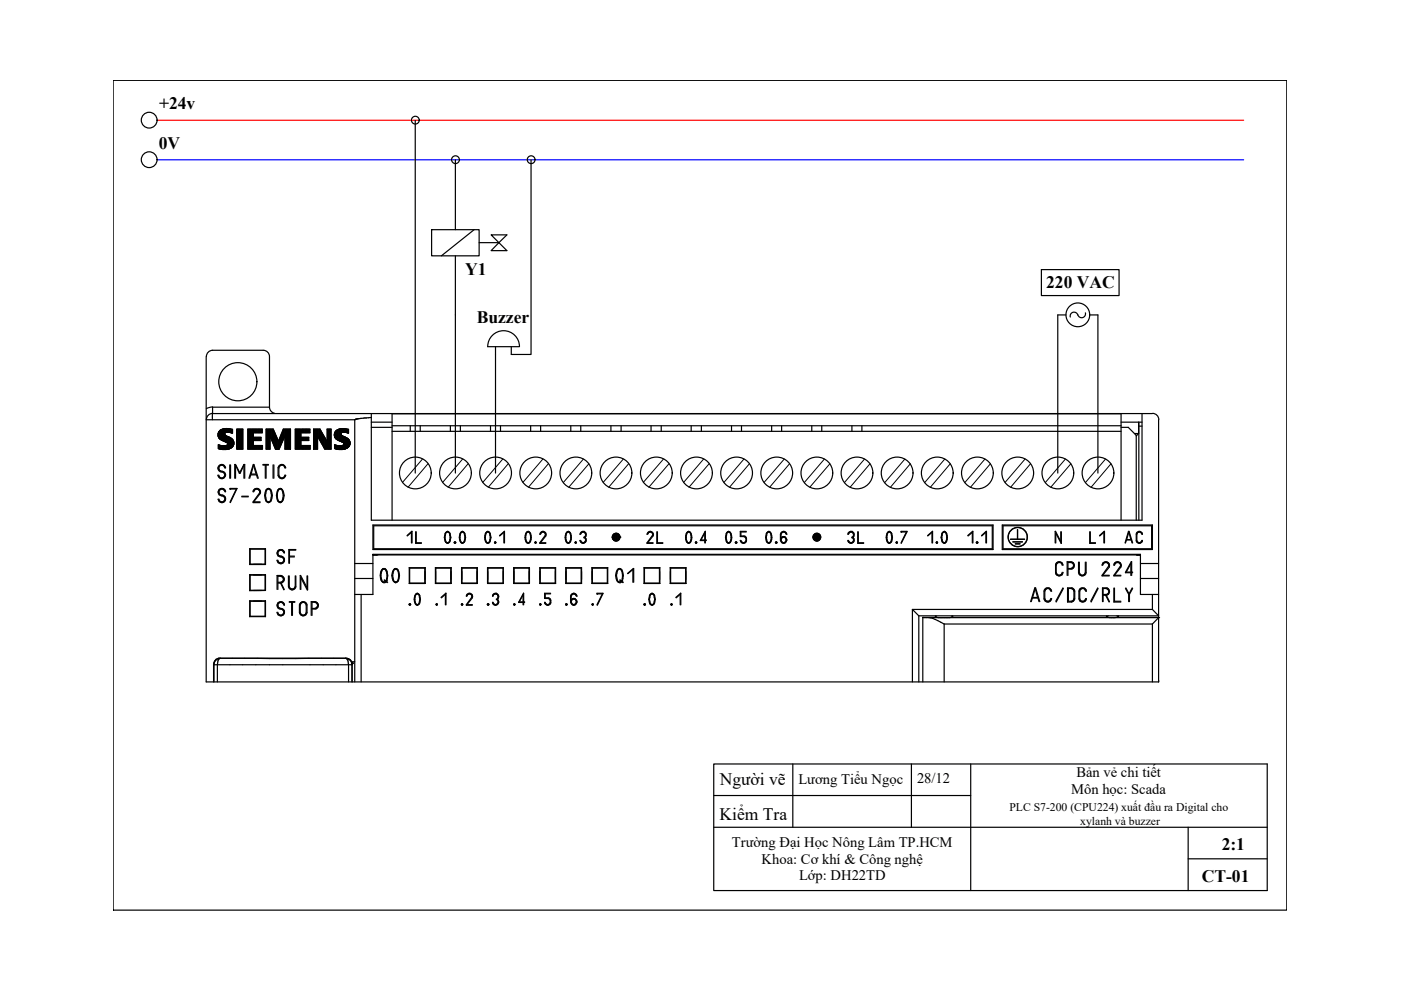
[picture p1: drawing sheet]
<svg xmlns="http://www.w3.org/2000/svg" width="297mm" height="210mm" viewBox="0 0 297 210" stroke-linecap="round" stroke-linejoin="round" font-family="sans-serif">
<defs><g id="words">
<g font-size="3.7">
<text x="33.7" y="23.1">+24v</text>
<text x="33.7" y="31.5">0V</text>
<text x="98.6" y="58.3">Y1</text>
<text x="221.8" y="61">220 VAC</text>
<text x="101.1" y="68.4">Buzzer</text>
<text x="152.6" y="166.5">Người vẽ</text>
<text x="152.6" y="173.9">Kiểm Tra</text>
<text x="259" y="180.2">2:1</text>
<text x="254.8" y="187">CT-01</text>
</g>
<g font-size="3.1">
<text x="169.3" y="166.3">Lương Tiểu Ngọc</text>
<text x="194.4" y="166">28/12</text>
<text x="228.2" y="164.7">Bản vẻ chi tiết</text>
<text x="227.1" y="168.3">Môn học: Scada</text>
<text x="155.2" y="179.6">Trường Đại Học Nông Lâm TP.HCM</text>
<text x="161.5" y="183.2">Khoa: Cơ khí &amp; Công nghệ</text>
<text x="169.4" y="186.7">Lớp: DH22TD</text>
</g>
<g font-size="2.5">
<text x="214" y="171.9">PLC S7-200 (CPU224) xuất đầu ra Digital cho</text>
<text x="229" y="174.9">xylanh và buzzer</text>
</g>
</g></defs>
<!-- layer: 0006LEVEL_1 -->
<g fill="none" stroke="#000" stroke-width=".25">
<path d="M46.3 92.5v.1M46.3 91.8v.1M46.3 95.1h.1M46.3 92.7h.1M46.4 91.6v1.2M46.4 94.3v.8M46.4 95.1l.3 .1M46.4 91.5h.1M46.5 91.5h.1M46.5 92.9l.3 .3M46.5 91.5v1.4M46.5 94.4v.8"/>
<path d="M46.6 91.3v1.8M46.6 94.4v.8M46.7 91.2v1.9M46.7 94.4v.8M46.7 91.2l-.3 .4 .1 1.3M46.7 91.2h.1M46.7 95.2l1.2 .1M46.8 91.2v2M46.8 94.5v.7M46.8 93.2l.1 .1M46.9 91.1l-.1 .1M46.9 94.5l-.6-.2v.8"/>
<path d="M46.9 91.1h.1M46.9 91.2v2.1M46.9 94.5v.8M46.9 94.5h.3M46.9 93.3h.1M47 91.1v2.2M47 94.5v.8M47 93.3l.1 .1M47.1 91l-.2 .1M47.1 93.4l1 .4 .2 .3M47.1 91v2.4M47.1 94.5v.8"/>
<path d="M47.2 91h-.1M47.2 91h.1M47.2 91v2.4M47.2 94.5v.8M47.2 94.5h.7M47.3 91v2.4M47.3 94.5v.8M47.4 90.9v2.6M47.4 94.5v.8M47.4 92h.1M47.4 91.9h.1M47.4 91.9v.1"/>
<path d="M47.5 91.9h.1M47.5 92.1h.1M47.5 90.9v2.6M47.5 94.5v.8M47.5 91.9h-.1M47.5 92.1l.2 .2M47.5 91.8h.1M47.5 90.9l-.2 .1M47.5 90.9h1.3M47.6 90.9v.9M47.6 92.1v1.5M47.6 94.5v.8"/>
<path d="M47.7 99.2l-.2-.3-.2-.2-.3-.1-.4 .2a.67 .67 0 0 0-.1 .7 .67 .67 0 0 0 .6 .4 .8 .8 0 0 1 .7 .9 .8 .8 0 0 1-.8 .7 .8 .8 0 0 1-.8-.8M47.7 90.9v.8M47.7 92.3v1.3M47.7 94.5v.8M47.7 92.3h.2M47.7 91.7l-.1 .1M47.8 90.9v.8M47.8 92.3v1.4M47.8 94.5v.8M47.8 99.2a.79 .79 0 0 0-.8-.7 .79 .79 0 0 0-.8 .8 .79 .79 0 0 0 .9 .7l.4 .3 .2 .4M47.9 91.7h-.2M47.9 90.9v.8"/>
<path d="M47.9 92.3v1.4M47.9 94.5v.8M47.9 92.3l.1 .1M47.9 91.6h.5M47.9 91.6v.1M48 90.9v.7M48 92.4l-.1 1.3M48 94.5v.8M48 92.4l.5 .2M48.1 94.4h.1M48.1 94.4l-.2 .1M48.1 90.9v.7"/>
<path d="M48.1 92.5v1.3M48.1 94.4v.9M48.1 95.3h.2M48.1 95.3h-.2M48.2 93.9h.1M48.2 90.9v.7M48.2 92.5v1.4M48.2 94.4v.9M48.2 94.4h.1M48.2 94.3h.1M48.2 94.3v.1M48.3 90.9v.7"/>
<path d="M48.3 92.6v1.4M48.3 94.2v1.1M48.3 94.2h.1M48.3 94h.1M48.3 94.1h.1M48.3 94.2v.1M48.4 94.1h.1M48.4 94.2h.1M48.4 95.2h.1M48.4 94.2h-.1M48.4 90.9v.7M48.4 92.6v2.6"/>
<path d="M48.4 91.6l.3 .1M48.5 90.9v.8M48.5 92.6v2.6M48.5 92.6l.5 .3M48.6 95.2l-.3 .1M48.6 90.9v.8M48.6 92.7v2.5M48.7 91.7h.2M48.7 90.9v.8M48.7 92.7v2.4M48.7 98.6v2.8M48.8 95.1l-.2 .1"/>
<path d="M48.8 90.9l.5 .1v.8h-.3M48.8 90.9v.8M48.8 92.8v2.3M48.9 90.9v.8M48.9 92.8v2.3M48.9 98.6v2.8M48.9 91.7l.1 .1M49 91v.8M49 92.9v2.1M49 92.9l.1 .1M49.1 93l.2 .2v1.5M49.1 93v1.9"/>
<path d="M49.1 91v.8M49.1 93v1.8M49.3 91v.8M49.3 93.1v1.7M49.3 93.3l.2 .1M49.4 93.4v1.1l-.6 .6M49.5 93.5v.9M49.5 94.5h-.1M50.2 91v4.2v-4.2M50.2 91h1.3v4.2h-1.3M50.3 91v4.2M50.4 91v4.2"/>
<path d="M50.5 91v4.2M50.6 91v4.2M50.7 91v4.2M50.8 91v4.2M50.9 91v4.2M51 91v4.2M51.1 91v4.2M51.2 91v4.2M51.3 91v4.2M51.4 91v4.2M52.6 91v4.2M52.7 91v4.2"/>
<path d="M52.8 91v4.2M52.9 91v4.2M53 91v4.2M53.1 91v4.2M53.2 91v4.2M53.3 91v4.2M53.4 91v4.2M53.5 91v4.2M53.6 91v4.2M53.7 91.8h1.9v-.8h-3.1v4.2h3.2v-.7h-2M53.7 91v4.2M53.7 92.7h1.7v.7h-1.7"/>
<path d="M53.7 98.6l.6 1.9h-1.1zM53.8 91v.8M53.8 92.7v.7M53.8 94.5v.7M53.9 91v.8M53.9 92.7v.7M53.9 94.5v.7M54 91v.8M54 92.7v.7M54 94.5v.7M54.1 91v.8M54.1 92.7v.7"/>
<path d="M54.1 94.5v.7M54.2 91v.8M54.2 92.7v.7M54.2 94.5v.7M54.3 91v.8M54.3 92.7v.7M54.3 94.5v.7M54.4 91v.8M54.4 92.7v.7M54.4 94.5v.7M54.5 91v.8M54.5 92.7v.7"/>
<path d="M54.5 94.5v.7M54.6 91v.8M54.6 92.7v.7M54.6 94.5v.7M54.7 91v.8M54.7 92.7v.7M54.7 94.5v.7M54.8 91v.8M54.8 92.7v.7M54.8 94.5v.7M55 91v.8M55 92.7v.7"/>
<path d="M55 94.5v.7M55.1 91v.8M55.1 92.7v.7M55.1 94.5v.7M55.3 91v.8M55.3 92.7v.7M55.3 94.5v.7M55.4 91v.8M55.4 94.5v.7M55.6 91v.8M55.6 94.5v.7M55.7 98.6h.5v2.8"/>
<path d="M55.7 98.5h1.2M56.5 91v4.2M56.6 91v4.2M56.8 91v4.2M56.9 98.6h-.5v2.8M56.9 91v4.2M57.1 91v4.2M57.2 91l.1 4.2h-.9v-4.2h1.5M57.3 91v1.7M57.4 91v1.9M57.5 91v2.1M57.6 91v2.4"/>
<path d="M57.7 91v2.6M57.8 91v2.9M57.9 98.6v2.8M57.9 91l1.1 2.5 1.1-2.5h1.5M57.9 91v3.1M58 91.2v3.1M58.1 98.6v2.8M58.1 91.5v3M58.2 91.7v3.1M58.3 91.9v3.1M58.4 92.1v3.1M58.5 92.3v3"/>
<path d="M58.6 92.6v2.7M58.7 92.8v2.5M58.8 93v2.3M58.9 93.2v2.1M59 93.4v1.9M59.1 93.4v1.9M59.2 93.1v2.1M59.3 92.9v2.1M59.4 92.7v2.1M59.5 92.4v2.1M59.6 92.2v2.1M59.7 91.9v2.2"/>
<path d="M59.8 91.7v2.1M59.9 91.5v2.1M60 91.2v2.2M60.1 91v2.1M60.2 91v1.9M60.3 91v1.7M60.4 91v4.2h1.2M60.4 92.5l-1.2 2.8h-.8l-1.1-2.8M60.4 99.2l-.1-.3a.65 .65 0 0 0-.7-.2 .65 .65 0 0 0-.5 .5v1.5a.65 .65 0 0 0 .5 .6 .65 .65 0 0 0 .7-.2l.1-.4M60.5 91v4.2M60.6 99.2a.81 .81 0 0 0-.8-.7 .81 .81 0 0 0-.8 .7v1.6a.81 .81 0 0 0 .8 .7 .81 .81 0 0 0 .8-.8M60.6 91v4.2"/>
<path d="M60.7 91v4.2M60.8 91v4.2M60.9 91v4.2M61 91v4.2M61.1 91v4.2M61.2 91v4.2M61.3 91v4.2M61.4 91v4.2M61.5 91v4.2M61.6 95.2v-4.2v4.2M62.6 91h3.1v.8h-1.9v.9h1.7v.7h-1.7v1.1h2v.7h-3.2zM62.6 91v4.2"/>
<path d="M62.8 91v4.2M62.9 91v4.2M63.1 91v4.2M63.2 91v4.2M63.3 91v4.2M63.4 91v4.2M63.5 91v4.2M63.6 91v4.2M63.7 91v4.2M63.9 91v.8M63.9 92.7v.7M63.9 94.5v.7"/>
<path d="M64 91v.8M64 92.7v.7M64 94.5v.7M64.1 91v.8M64.1 92.7v.7M64.1 94.5v.7M64.2 91v.8M64.2 92.7v.7M64.2 94.5v.7M64.3 91v.8M64.3 92.7v.7M64.3 94.5v.7"/>
<path d="M64.4 91v.8M64.4 92.7v.7M64.4 94.5v.7M64.5 91v.8M64.5 92.7v.7M64.5 94.5v.7M64.6 91v.8M64.6 92.7v.7M64.6 94.5v.7M64.7 91v.8M64.7 92.7v.7M64.7 94.5v.7"/>
<path d="M64.8 91v.8M64.8 92.7v.7M64.8 94.5v.7M64.9 91v.8M64.9 92.7v.7M64.9 94.5v.7M65 91v.8M65 92.7v.7M65 94.5v.7M65.1 91v.8M65.1 92.7v.7M65.1 94.5v.7"/>
<path d="M65.2 91v.8M65.2 92.7v.7M65.2 94.5v.7M65.3 91v.8M65.3 92.7v.7M65.3 94.5v.7M65.4 91v.8M65.4 92.7v.7M65.4 94.5v.7M65.5 91v.8M65.5 94.5v.7M65.6 91v.8"/>
<path d="M65.6 94.5v.7M65.7 94.5v.7M66.5 91v4.2v-4.2M66.5 91h1.3l1.5 2.6v-2.6h.9v4.2h-1.3M66.6 91v4.2M66.7 91v4.2M66.8 91v4.2M66.9 91v4.2M67 91v4.2M67.1 91v4.2M67.2 91v4.2M67.3 91v4.2h-.8"/>
<path d="M67.3 92.5l1.6 2.7M67.4 91v1.6M67.5 91v1.8M67.6 91v1.9M67.7 91v2.1M67.8 91v2.3M67.9 91v2.5M68 91.2v2.5M68.1 91.4v2.4M68.1 91.5v2.5M68.3 91.7v2.5M68.4 91.9v2.4"/>
<path d="M68.4 92v2.5M68.6 92.2v2.5M68.7 92.4v2.5M68.7 92.6v2.5M68.9 92.7v2.5M68.9 92.9v2.3M69 93.1v2.1M69.2 93.3v1.9M69.2 93.4v1.8M69.5 91v4.2M69.6 91v4.2M69.8 91v4.2"/>
<path d="M69.9 91v4.2M70 91v4.2M70.1 91v4.2M70.9 92.4v.1M70.9 92h.1M71 94.3l-.1 .8 .4 .1M71 91.7v1.1M71 94.3v.8M71 94.3l.2 .1M71.1 91.5v1.4l.8 .5M71.1 94.4v.7M71.2 93h.1"/>
<path d="M71.2 94.4h.1M71.2 91.4v1.6M71.2 94.4v.8M71.3 91.3l-.4 .5v.8l.2 .3M71.3 91.3h.1M71.3 95.2h.1M71.3 91.3v1.8M71.3 94.4v.8M71.3 94.4l.1 .1M71.4 91.2v1.9M71.4 94.5v.7M71.4 94.5h.1"/>
<path d="M71.4 95.2l.3 .1M71.4 91.2h.1M71.5 91.2l-.2 .1M71.5 91.2v2M71.5 94.5v.7M71.5 94.5h.1M71.6 91.1l-.1 .1M71.6 91.1v2.2M71.6 94.5v.8M71.7 91.1h-.1M71.7 91.1v2.3M71.7 94.5v.8"/>
<path d="M71.7 95.3h1M71.8 91v2.4M71.8 94.5v.8M71.9 91h.1M71.9 91v2.4M71.9 94.5v.8M71.9 93.4l.3 .2M72 91v2.5M72 94.5v.8M72.1 91.9h.1M72.1 92h.1M72.1 92.1h.1"/>
<path d="M72.1 90.9v2.6M72.1 94.5v.8M72.1 92.1l.2 .2M72.2 91.8h.1M72.2 92.1h.1M72.2 90.9l-.5 .2M72.2 90.9h1.1M72.2 93.6l.3 .1M72.2 92.2h.1M72.2 90.9v.9M72.2 92.1v1.5M72.2 94.5v.8"/>
<path d="M72.3 90.9v.9M72.3 92.3v1.3M72.3 94.5v.8M72.3 92.3h.1M72.3 91.7h.1M72.3 91.7l-.1 .1M72.3 92.3l.8 .3M72.4 90.9v.8M72.4 92.3v1.4M72.4 94.5v.8M72.5 94.5l.3-.1v.9M72.5 90.9v.8"/>
<path d="M72.5 92.3v1.4M72.5 94.5v.8M72.5 94.5h-.9M72.5 93.7l.3 .1M72.6 90.9v.8M72.6 92.4v1.3M72.6 94.5v.8M72.6 91.6l-.1 .1M72.7 90.9v.7M72.7 92.5v1.3M72.7 95.3h.2M72.8 90.9v.7"/>
<path d="M72.8 92.5v1.4l.2 .1M72.9 90.9v.7M72.9 92.6v1.4M72.9 94.3v1M72.9 94.3h.1M73 94.3h.1M73 94h.1M73 90.9v.8M73 92.6v2.6M73 94.3l-.3 .1v.9M73 91.6l-.7 .1M73 91.6l.4 .1"/>
<path d="M73 94.2h.1M73 94.1h.1M73.1 92.6v2.6M73.1 90.9v.8M73.1 92.6l.1 .1M73.2 90.9v.8M73.2 92.7v2.5M73.2 95.2l-.3 .1M73.2 92.7l.8 .6M73.3 95.1l-.1 .1M73.3 90.9v.8M73.3 92.7v2.4"/>
<path d="M73.3 90.9h.1M73.4 95.1h-.1M73.4 90.9v.8M73.4 92.8v2.3M73.4 90.9l.2 .1M73.5 95.1h-.1M73.5 91v.7M73.5 92.9v2.2M73.6 91h.3v.8l-.5-.1M73.6 91v.8M73.6 92.9v2.1M73.7 91v.8"/>
<path d="M73.7 93v1.9M73.7 93h.1M73.8 91v.8M73.8 93.1v1.7M73.9 91v.8M73.9 93.1v1.7M73.9 93.2h.1M74 93.3v1.4l-.5 .4M74 93.3v1.3M74 93.4h.1M74.1 93.4l.1 .8M74.1 93.5h.1"/>
<path d="M74.2 93.7v.6l-.2 .3M46.4 100.7l.1 .4 .5 .3 .4-.2 .3-.5M47.7 100.7h.1M47.7 104.3a.64 .64 0 0 0-.7-.6 .64 .64 0 0 0-.6 .7 .64 .64 0 0 0 .7 .6 .81 .81 0 0 1 .8 .8 .81 .81 0 0 1-.8 .8 .81 .81 0 0 1-.8-.8M47.8 104.2a.8 .8 0 0 0-.9-.7 .8 .8 0 0 0-.7 .9 .8 .8 0 0 0 .9 .7 .63 .63 0 0 1 .6 .7 .63 .63 0 0 1-.6 .6 .63 .63 0 0 1-.7-.6M47.8 104.2v.1M48.8 103.8v-.2h1.4l-1.4 3M48.9 103.8l1.2-.1-1.3 2.8M49.8 101.4v-2.9h.1l.9 1.7 .9-1.7h.2v2.9M49.9 101.4v-2.8l.8 1.7h.2l.8-1.7v2.8M51.3 105.3h1.3M51.3 105.2h1.3"/>
<path d="M52.8 101.4l.9-2.9h.1l1 2.9M52.9 101.4l.3-.7h1.2l.2 .7M53.7 104.2a.78 .78 0 0 1 1-.6 .78 .78 0 0 1 .4 1.1l-1.3 1.7h1.3M53.7 104.2v.1M53.8 104.3a.63 .63 0 0 1 .8-.6 .63 .63 0 0 1 .4 .8l-1.3 2.1h1.4M56.7 103.6h.3a1.61 1.61 0 0 1 .6 2 .72 .72 0 0 1-.3 .8 .72 .72 0 0 1-.9-.1 2.35 2.35 0 0 1 .3-2.7zM56.7 103.8l.3-.1a1.28 1.28 0 0 1 .6 1.4l-.3 1.2-.6 .1a2.37 2.37 0 0 1 0-2.6zM59.2 103.6h.2a1.21 1.21 0 0 1 .8 1.4v.1a1.22 1.22 0 0 1-.8 1.5 1.61 1.61 0 0 1-.7-2.1l.2-.6zM59.2 103.8l.2-.1a1.43 1.43 0 0 1 .6 1.9l-.3 .8h-.5a2.37 2.37 0 0 1 0-2.6zM60.2 117.2a.64 .64 0 0 0-.7-.6 .64 .64 0 0 0-.6 .8 .64 .64 0 0 0 .7 .5 .81 .81 0 0 1 .8 .9 .81 .81 0 0 1-.8 .7 .81 .81 0 0 1-.9-.7M60.3 117.2a.8 .8 0 0 0-.8-.7 .8 .8 0 0 0-.8 .9 .8 .8 0 0 0 .9 .7 .65 .65 0 0 1 .6 .6 .65 .65 0 0 1-.6 .7 .65 .65 0 0 1-.7-.6M62.4 118.1h-1v1.3"/>
<path d="M62.7 116.5h-1.5v2.9M62.7 116.6h-1.3v1.3h1M79.1 111.3h131.5v5.2h-131.5zM79.2 111.5h131.2v4.8h-131.2zM86.3 113.6l1.1-.9v2.4M86.3 113.6l.9-.7v2.2M88.1 112.7v2.5h1.3M88.3 112.7v2.4h1.1M94.5 112.9l.4-.2a1.25 1.25 0 0 1 .6 1.7 .62 .62 0 0 1-.6 .8 .62 .62 0 0 1-.6-.8l-.1-.5zM94.6 112.9l.3-.1a1.12 1.12 0 0 1 .5 1.2 .94 .94 0 0 1-.5 1.1 1.53 1.53 0 0 1-.5-1.6zM96.4 114.9l.2 .1-.1 .2-.2-.1zM96.4 115l.1 .1z"/>
<path d="M97.6 112.9l.4-.2a1.25 1.25 0 0 1 .6 1.7 .62 .62 0 0 1-.6 .8 .62 .62 0 0 1-.6-.8v-.9zM97.8 112.9l-.3 1 .3 1M97.8 114.9v.1M97.8 112.9l.3-.1a1.12 1.12 0 0 1 .5 1.2 .94 .94 0 0 1-.6 1.1l-.2-.1M97.8 112.9h.1M103 112.9a.45 .45 0 0 1 .4-.2 .45 .45 0 0 1 .4 .2 1.76 1.76 0 0 1-.4 2.3 1.6 1.6 0 0 1-.4-2.3zM103.7 112.9l-.3-.1a1.21 1.21 0 0 0-.5 1.6 .59 .59 0 0 0 .5 .7l.3-.1M103.7 112.9h.1M103.7 112.9l.3 1-.3 1M103.7 114.9v.1M104.8 115l.2-.1 .1 .2-.1 .1zM105 115h.1"/>
<path d="M105.9 113.6l1.1-.9v2.4M105.9 113.6l.9-.7v2.2M111.7 112.9l.3-.1a1.21 1.21 0 0 1 .5 1.6 .59 .59 0 0 1-.5 .7 1.6 1.6 0 0 1-.3-2.2zM111.7 112.7a.64 .64 0 0 1 .7 .2 .64 .64 0 0 1 .2 .6 1.32 1.32 0 0 1-.6 1.7 1.7 1.7 0 0 1-.3-2.5zM113.4 115l.2-.1 .1 .2-.2 .1zM113.5 115h.1M114.5 113.3a.67 .67 0 0 1 .8-.6 .67 .67 0 0 1 .4 .9l-1.1 1.5h1.1M114.6 113.3a.53 .53 0 0 1 .6-.5 .53 .53 0 0 1 .4 .7l-1.1 1.7h1.2M120.1 112.9a.45 .45 0 0 1 .4-.2 .45 .45 0 0 1 .4 .2 1.6 1.6 0 0 1-.4 2.3 1.65 1.65 0 0 1-.4-2.3zM120.7 112.9l-.2-.1a1.21 1.21 0 0 0-.5 1.6 .59 .59 0 0 0 .5 .7l.2-.1M120.7 112.9h.1M120.8 112.9l.2 1-.2 1"/>
<path d="M120.8 114.9l-.1 .1M121.9 115l.2-.1 .1 .2-.2 .1zM122 115h.1M123 113.3a.68 .68 0 0 1 1-.5 .68 .68 0 0 1 0 1.1M123.1 113.3a.55 .55 0 0 1 .9-.4 .55 .55 0 0 1-.2 1M123.8 114a.54 .54 0 0 1 .2 1 .54 .54 0 0 1-.9-.4M124 113.9h.1M124 113.9a.68 .68 0 0 1 0 1.2 .68 .68 0 0 1-1-.5M129.8 113.8v.2M129.9 113.5v.8M130 113.4v1M130.1 113.3v1.2"/>
<path d="M130.2 113.2v1.4M130.2 113.2v1.5M130.3 113.1v1.6M130.4 113.1v1.6M130.5 113.1v1.6M130.6 113v1.7M130.7 113.1v1.6M130.8 113.1v1.6M130.9 113.1v1.6M131 113.2v1.5M131.1 113.2v1.4M131.2 113.3v1.2"/>
<path d="M131.3 113.4v1M131.3 113.6v.6M131.4 113.9h.1M137.2 113.3a.67 .67 0 0 1 .8-.6 .67 .67 0 0 1 .5 .9l-1.2 1.5h1.2M137.3 113.3a.53 .53 0 0 1 .6-.5 .53 .53 0 0 1 .4 .7l-1.1 1.7h1.3M139.3 112.7v2.5h1.2M139.4 112.7v2.4h1.1M145.6 112.9a.45 .45 0 0 1 .4-.2 .45 .45 0 0 1 .4 .2 1.6 1.6 0 0 1-.4 2.3 1.65 1.65 0 0 1-.4-2.3zM145.7 112.9l-.2 1 .2 1M145.7 114.9l.1 .1M145.8 112.9l.2-.1a1.21 1.21 0 0 1 .5 1.6 .59 .59 0 0 1-.5 .7l-.2-.1M145.8 112.9h-.1"/>
<path d="M147.4 115l.2-.1 .1 .2-.1 .1zM147.6 115h.1M149.4 113v1.5h-.8zM149.5 112.7l-1 1.9h.9v.5M149.5 112.7h.1M149.5 112.7v1.8h.3M149.8 114.6h-.3v.5M154.1 112.9a.45 .45 0 0 1 .4-.2 .45 .45 0 0 1 .4 .2 1.6 1.6 0 0 1-.4 2.3 1.77 1.77 0 0 1-.4-2.3zM154.2 112.9l.3-.1a1.21 1.21 0 0 1 .5 1.6 .59 .59 0 0 1-.5 .7 1.19 1.19 0 0 1-.5-1.6zM155.9 115l.2-.1 .1 .2-.2 .1zM156 115l.1 .1zM158.2 112.7h-1.2v1.1h.7a.62 .62 0 0 1 .5 .9 .62 .62 0 0 1-1.1-.1"/>
<path d="M158.2 112.8h-1.1v.8h.6a.77 .77 0 0 1 .6 1 .77 .77 0 0 1-1 .5l-.3-.5M162.6 112.9l.4-.2a1.61 1.61 0 0 1 .2 2.4l-.1 .1a1.23 1.23 0 0 1-.7-1.7zM162.7 112.9l.3-.1a1.21 1.21 0 0 1 .5 1.6l-.2 .5-.2 .2a1.1 1.1 0 0 1-.6-1.6zM164.4 115l.2-.1 .1 .2-.2 .1zM164.5 115l.1 .1zM166.7 113.3a.55 .55 0 0 0-.6-.5 .55 .55 0 0 0-.5 .5v.8a.66 .66 0 0 1 1-.1 .66 .66 0 0 1-.1 1 .66 .66 0 0 1-.9-.3l-.1-1.4a.68 .68 0 0 1 .7-.6 .68 .68 0 0 1 .6 .6M172.4 113.8v.2M172.5 113.5v.8M172.6 113.4v1M172.7 113.3v1.2M172.7 113.2v1.4M172.8 113.2v1.5"/>
<path d="M172.9 113.1v1.6M173 113.1v1.6M173.1 113.1v1.6M173.2 113.1v1.6M173.3 113.1v1.6M173.4 113.1v1.6M173.5 113.1v1.6M173.6 113.2v1.5M173.7 113.3v1.3M173.8 113.3v1.2M173.8 113.4v1M173.9 113.6v.6"/>
<path d="M179.8 113.3a.68 .68 0 0 1 1-.5 .68 .68 0 0 1 0 1.1M179.9 114.6l.2 .3 .3 .2M180.4 112.8l-.3 .1-.2 .4M180.4 115.1h.1M180.4 112.8h.1M180.5 112.8a.57 .57 0 0 1 .5 .5 .57 .57 0 0 1-.4 .6M180.6 114a.54 .54 0 0 1 .4 .6 .54 .54 0 0 1-.5 .5M180.8 113.9h.1M180.8 113.9a.68 .68 0 0 1 0 1.2 .68 .68 0 0 1-1-.5M181.8 112.7v2.5h1.3M182 112.7v2.4h1.1M188.3 112.9l.3-.1a1.12 1.12 0 0 1 .5 1.2 .94 .94 0 0 1-.6 1.1 1.78 1.78 0 0 1-.2-2.2z"/>
<path d="M188.3 112.7h.2a1.25 1.25 0 0 1 .6 1.7 .62 .62 0 0 1-.6 .8 .62 .62 0 0 1-.6-.8v-.9zM190.1 114.9l-.1 .1 .1 .2M190.1 115v.1M190.1 115.2h.1M190.1 115.1h.1M190.1 115h.1M190.1 114.9h.1M190.1 114.9l.2 .1-.2 .2M191 112.9v-.2h1.3l-1.2 2.5M191.2 112.9l1-.1-1.2 2.3M196.7 113.6l.9-.7v2.2M197.7 112.7l-1 .9"/>
<path d="M197.7 112.7h.1M197.7 112.7v2.4M198.5 115l.2-.1 .1 .2-.2 .1zM198.6 115h.1M199.8 112.9l.4-.2a1.61 1.61 0 0 1 .2 2.4l-.1 .1a1.23 1.23 0 0 1-.7-1.7zM199.9 112.9l.3-.1a1.21 1.21 0 0 1 .5 1.6l-.2 .5-.2 .2a1.1 1.1 0 0 1-.5-1.6zM205.2 113.6l1.1-.9v2.4M205.3 113.6l.8-.7v2.2M207 115l.2-.1 .1 .2-.2 .1zM207.1 115l.1 .1zM208.1 113.6l1.1-.9v2.4M208.1 113.6l.9-.7v2.2"/>
<path d="M212.5 111.3h31.8v5.2h-31.8zM212.7 111.5h31.5v4.8h-31.5zM214.2 114.3l3 .1M214.7 114.9h2.1M215.3 115.3h1M215.7 112.3v2M215.8 112.3v2M223.8 115.1v-2.1l1.2 2.2M224.9 112.7v2.1l-1.2-2.1v2.4M225 115.2h.1M225 112.7v2.5M231 112.7v2.5h1.3"/>
<path d="M231.2 112.7v2.4h1.1M233.1 113.6l1.1-.9v2.4M233.2 113.6l.8-.7v2.2M238.5 115.1l.8-2.4h.1l.7 2.4M238.6 115.1l.2-.6h1l.2 .6M239.3 112.8l.5 1.6h-.9zM242.1 113.3a.53 .53 0 0 0-.5-.5 .53 .53 0 0 0-.6 .5v1.3a.53 .53 0 0 0 .6 .5 .53 .53 0 0 0 .5-.5M242.2 113.3a.66 .66 0 0 0-.6-.6 .66 .66 0 0 0-.7 .6v1.3a.66 .66 0 0 0 .7 .6 .66 .66 0 0 0 .6-.6M58.7 125v-3h.9a.81 .81 0 0 1 .7 .8 .81 .81 0 0 1-.7 .8l.7 1.4M58.9 122.2h.6a.64 .64 0 0 1 .6 .6 .64 .64 0 0 1-.6 .7h-.6zM58.9 125v-1.4h.5l.8 1.5M60.2 128.3a.65 .65 0 0 0-.7-.6 .65 .65 0 0 0-.6 .7 .65 .65 0 0 0 .7 .6 .8 .8 0 0 1 .7 .9 .8 .8 0 0 1-.8 .7 .8 .8 0 0 1-.8-.8"/>
<path d="M60.3 128.3a.79 .79 0 0 0-.8-.8 .79 .79 0 0 0-.8 .9 .79 .79 0 0 0 .9 .7 .63 .63 0 0 1 .6 .7 .63 .63 0 0 1-.6 .6 .63 .63 0 0 1-.7-.6M61.2 122.1v2.2a.79 .79 0 0 0 .7 .8 .79 .79 0 0 0 .8-.8v-2.2M61.3 122.1v2.2a.64 .64 0 0 0 .7 .6 .64 .64 0 0 0 .6-.6v-2.2M61.3 127.7h.5v2.8M61.3 127.6h1.2M62.5 127.7h-.5v2.8M63.7 127.8l.7-.2 .6 .4 .1 1.9a.81 .81 0 0 1-.8 .7 .81 .81 0 0 1-.8-.7v-1.7zM63.9 127.9l.3-.2 .3 .1 .3 .1 .1 .4v1.5l-.1 .4-.5 .2-.4-.1-.2-.5v-1.5zM65.1 122.1v2.5l-1.4-2.6v3M65.2 122.1v3l-1.4-2.6v2.5M66 130.5v-2.9h.8a.79 .79 0 0 1 .7 .7 .79 .79 0 0 1-.7 .8h-.6v1.4M66.2 127.7l.9 .2a.68 .68 0 0 1-.4 1.1h-.5z"/>
<circle cx="130.6" cy="113.9" r=".83"/>
<circle cx="166.1" cy="114.4" r=".55"/>
<circle cx="173.2" cy="113.9" r=".83"/>
<circle cx="215.8" cy="113.9" r="2.05"/>
<circle cx="215.8" cy="113.9" r="2.01"/>
</g>
<!-- layer: 8_ALL_NOTES_BALLOONS_SYMBOLS_GT -->
<g fill="none" stroke="#000" stroke-width=".25">
<path d="M43.7 75.6v69M45.1 74.3h10.7M45.1 74.3a1.33 1.33 0 0 0-1.3 1.3M55.8 74.3a1.33 1.33 0 0 1 1.3 1.3M57.1 75.6v10.7h-12l-.1 2.7M45 87.7l199.4-.1a1.33 1.33 0 0 1 1.3 1.4M45.1 87.6a1.33 1.33 0 0 0-1.3 1.4M45.1 86.3l-1.4 .3M57.1 86.3a1.33 1.33 0 0 0 1.1 1.3M75.2 89v55.6M75.4 88.9h.1M78.7 88.5l-2.6 .2-.8 .3h-31.6"/>
<path d="M78.7 87.7v22.6h163.4v-22.6M78.7 90.6h4.4M78.7 89.5h4.4M83.1 91.5h154.6M83.1 90.3h154.6M87 90.3v1.2M89.1 90.3v1.2M95.5 90.3v1.2M97.6 90.3v1.2M104 90.3v1.2M106.1 90.3v1.2M112.5 90.3v1.2"/>
<path d="M114.6 90.3v1.2M121 90.3v1.2M123.1 90.3v1.2M129.5 90.3v1.2M131.7 90.3v1.2M138 90.3v1.2M140.2 90.3v1.2M146.5 90.3v1.2M148.7 90.3v1.2M155.1 90.3v1.2M157.2 90.3v1.2M163.6 90.3v1.2"/>
<path d="M165.7 90.3v1.2M172.1 90.3v1.2M174.2 90.3v1.2M180.6 90.3v1.2M182.7 90.3v1.2M237.7 90.6h1.5l1.7 1.7v18M237.7 89.5h4.4M240.5 91.9h.9l-.5 .5M241.4 89.5l.1 20.8M241.5 90.4h.6M245.6 89v55.6v-.2M52.9 116.3v3.4"/>
<path d="M52.9 119.7h3.4M52.9 116.3h3.4M52.9 116.3l.1 .1M53 119.6l-.1 .1M53 116.4v3.2M53 119.6h3.2M53 116.4h3.2M56.2 116.4v3.2M56.2 119.6l.1 .1M56.3 116.3l-.1 .1M56.3 116.3v3.4M75.2 119.5h3.9"/>
<path d="M79.1 117.6h.8M79.9 117.6h.1M79.9 117.6l-.8 .1h162.6M83.1 110.3v-22.6h154.6v22.6M241 117.6h.1M241 117.6h.8M241 117.6l.7 .1M241.7 117.6v.1M241.8 119.5h3.8M46.6 139.5l.1 .1M46.7 139.6l-.6 .1-.4 .4-.3 .8M46.7 139.6l-.5 .5-.1 .8v3.7"/>
<path d="M52.9 121.8v3.4h3.4M52.9 127.4v3.3M52.9 130.7h3.4M52.9 127.4h3.4M52.9 121.8h3.4M52.9 127.4l.1 .1M52.9 121.8l.1 .1M53 125.2h-.1M53 130.7h-.1M53 121.9v3.3M53 127.5v3.2M53 130.7h3.2"/>
<path d="M53 127.5h3.2M53 125.2h3.2M53 121.9h3.2M53.7 127.4h1.7M53.7 125.2h1.7M54.5 139.6h11M56.2 121.9v3.3M56.2 127.5v3.2M56.2 130.7h.1M56.2 125.2h.1M56.3 121.8l-.1 .1M56.3 127.4l-.1 .1"/>
<path d="M56.3 121.8v3.4M56.3 127.4v3.3M73.3 139.6l.5 .5 .1 .8v3.7M73.3 139.6l.6 .1 .4 .4 .3 .8M73.3 139.5h-27l-.7 .6-.3 .8M73.3 139.5v.1M73.3 139.5a1.24 1.24 0 0 1 1.4 1.2M75.2 126h3.9v-8.5h162.7v8.5h3.8M75.2 122.7h3.9M76.6 126v18.6M86.8 120.4v3.3M86.8 123.7h3.4"/>
<path d="M86.8 120.4h3.4M86.8 120.4l.1 .1M86.9 123.6l-.1 .1M86.9 120.5v3.1M86.9 123.6h3.2M86.9 120.5h3.2M90.1 120.5v3.1M90.1 123.6l.1 .1M90.1 121.2v1.7M90.2 120.4l-.1 .1M90.2 120.4v3.3M92.3 120.4v3.3"/>
<path d="M92.3 123.7h3.4M92.3 120.4h3.4M92.3 120.4l.1 .1M92.4 123.6l-.1 .1M92.4 120.5v3.1M92.4 123.6h3.2M92.4 120.5h3.2M95.6 120.5v3.1M95.6 123.6l.1 .1M95.6 121.2v1.7M95.7 120.4l-.1 .1M95.7 120.4v3.3"/>
<path d="M97.9 120.4v3.3M97.9 123.7h3.3M97.9 120.4h3.3M97.9 120.4v.1M97.9 121.2v1.7M97.9 123.6v.1M97.9 120.5v3.1M97.9 123.6h3.2M97.9 120.5h3.2M101.1 120.5v3.1M101.1 123.6l.1 .1M101.2 120.4l-.1 .1"/>
<path d="M101.2 120.4v3.3M103.4 120.4v3.3M103.4 123.7h3.3M103.4 120.4h3.3M103.4 120.4v.1M103.4 121.2v1.7M103.4 123.6v.1M103.4 120.5v3.1M103.4 123.6h3.3M103.4 120.5h3.3M106.7 120.5v3.1M106.7 123.6v.1"/>
<path d="M106.7 120.4v.1M106.7 120.4v3.3M108.9 120.4v3.3M108.9 123.7h3.4M108.9 120.4h3.4M108.9 120.4l.1 .1M109 123.6l-.1 .1M109 120.5v3.1M109 123.6h3.2M109 120.5h3.2M112.2 120.5v3.1M112.2 123.6l.1 .1"/>
<path d="M112.2 121.2v1.7M112.3 120.4l-.1 .1M112.3 120.4v3.3M114.5 120.4v3.3M114.5 123.7h3.3M114.5 120.4h3.3M114.5 120.4v.1M114.5 123.6v.1M114.5 120.5v3.1M114.5 123.6h3.2M114.5 120.5h3.2M117.7 120.5v3.1"/>
<path d="M117.7 123.6l.1 .1M117.8 120.4l-.1 .1M117.8 120.4v3.3M120 120.4v3.3M120 123.7h3.3M120 120.4h3.3M120 120.4v.1M120 121.2v1.7M120 123.6v.1M120 120.5v3.1M120 123.6h3.2M120 120.5h3.2"/>
<path d="M123.2 120.5v3.1M123.2 123.6l.1 .1M123.3 120.4l-.1 .1M123.3 120.4v3.3M125.5 120.4v3.3M125.5 123.7h3.3M125.5 120.4h3.3M125.5 120.4l.1 .1M125.6 123.6l-.1 .1M125.6 120.5v3.1M125.6 123.6h3.2M125.6 120.5h3.2"/>
<path d="M128.8 120.5v3.1M128.8 123.6v.1M128.8 120.4v.1M128.8 120.4v3.3M136.6 120.4v3.3M136.6 123.7h3.3M136.6 120.4h3.3M136.6 120.4v.1M136.6 123.6v.1M136.6 120.5v3.1M136.6 123.6h3.2M136.6 120.5h3.2"/>
<path d="M139.8 120.5v3.1M139.8 123.6l.1 .1M139.9 120.4l-.1 .1M139.9 120.4v3.3M142.1 120.4v3.3M142.1 123.7h3.3M142.1 120.4h3.3M142.1 120.4l.1 .1M142.2 123.6l-.1 .1M142.2 120.5v3.1M142.2 123.6h3.2M142.2 120.5h3.2"/>
<path d="M145.4 120.5v3.1M145.4 123.6v.1M145.4 121.2v1.7M145.4 120.4v.1M145.4 120.4v3.3M193.4 129.2v15.4M193.4 129.2h50.9M193.4 129.2l1.4 1.4M194.8 130.6v14M195.7 130.9l49.9 .1M197 131l1.3 .3 1.9 1M198.3 130.6v.3"/>
<path d="M198.5 130.6v.3M199 131l-3.3-.1v13.7M200.2 132.3v12.3M200.2 132.3h44.1M201.4 131h33.9M201.8 130.6v.3M202 130.6v.3M234.6 130.6v.3M235 130.6l-.4 .3M236.8 130.6l.3 .3v-.3M241.8 122.7h3.8M244.3 126v3.2"/>
<path d="M244.3 132.3v12.3M244.3 129.2l1.3 1.4h-50.8M245.6 131h.1M245.6 131l-1.3 1.3M245.6 130.9l-9.2 .1M45.3 140.9v3.7M45.3 140.9h.1M45.4 140.9h29.2M45.4 140.9v3.7M74.5 140.3h.7M74.6 140.9v3.7M74.7 140.6h.1"/>
<path d="M74.7 140.7h.1M74.7 140.7v.1M74.7 140.9h-.1M74.7 140.8v3.8"/>
<circle cx="50.4" cy="80.9" r="4"/>
<circle cx="88.1" cy="100.3" r="3.4"/>
<circle cx="96.6" cy="100.3" r="3.4"/>
<circle cx="105.1" cy="100.3" r="3.4"/>
<circle cx="113.6" cy="100.3" r="3.4"/>
<circle cx="122.1" cy="100.3" r="3.4"/>
<circle cx="130.6" cy="100.3" r="3.4"/>
<circle cx="139.2" cy="100.3" r="3.4"/>
<circle cx="147.7" cy="100.3" r="3.4"/>
<circle cx="156.2" cy="100.3" r="3.4"/>
<circle cx="164.7" cy="100.3" r="3.4"/>
<circle cx="173.2" cy="100.3" r="3.4"/>
<circle cx="181.7" cy="100.3" r="3.4"/>
<circle cx="190.2" cy="100.3" r="3.4"/>
<circle cx="198.7" cy="100.3" r="3.4"/>
<circle cx="207.2" cy="100.3" r="3.4"/>
<circle cx="215.8" cy="100.3" r="3.4"/>
<circle cx="224.3" cy="100.3" r="3.4"/>
<circle cx="232.8" cy="100.3" r="3.4"/>
</g>
<!-- layer: 0006LEVEL_0 -->
<g fill="none" stroke="#000" stroke-width=".25">
<path d="M225.2 119.9a.64 .64 0 0 0-.6-.6 .64 .64 0 0 0-.7 .6v1.4a.64 .64 0 0 0 .7 .7 .64 .64 0 0 0 .6-.7M225.4 119.9a.79 .79 0 0 0-.8-.8 .79 .79 0 0 0-.8 .7v1.6a.79 .79 0 0 0 .8 .7 .79 .79 0 0 0 .8-.8M226.4 119.3h.6a.64 .64 0 0 1 .6 .6 .64 .64 0 0 1-.6 .6h-.6zM228.7 119.2v2.2a.81 .81 0 0 0 .8 .7 .81 .81 0 0 0 .8-.7v-2.2M228.8 119.2v2.1l.2 .4 .4 .3 .5-.2 .2-.5v-2.1M233.7 119.9a.8 .8 0 0 1 1-.8 .8 .8 0 0 1 .5 1.1l-1.4 1.8h1.4M233.8 119.9a.63 .63 0 0 1 .7-.6 .63 .63 0 0 1 .5 .8l-1.3 2h1.5M236.2 119.9a.79 .79 0 0 1 .9-.8 .79 .79 0 0 1 .5 1.1l-1.3 1.8h1.3M236.3 119.9a.63 .63 0 0 1 .7-.6 .63 .63 0 0 1 .5 .8l-1.3 2h1.4M239.8 119.5v1.8h-1zM81.4 123l.7 .5M81.5 123l.7 .5"/>
<path d="M81.8 123.2a2.45 2.45 0 0 0-.1-2.5h-.3a1.43 1.43 0 0 0-.6 1.9l.3 .7 .6-.1M82 123.2a2.71 2.71 0 0 0-.3-2.6l-.3-.1a1.21 1.21 0 0 0-.8 1.6 1.11 1.11 0 0 0 1 1.4l.3-.1M83.6 120.6l.3-.1a1.61 1.61 0 0 1 .7 2.1 .7 .7 0 0 1-.3 .8 .7 .7 0 0 1-.9-.2 2.24 2.24 0 0 1 .2-2.6zM83.6 120.7h.3a1.97 1.97 0 0 1 .3 2.5l-.6 .1a2.37 2.37 0 0 1 0-2.6zM86.7 128.1l.2-.1 .2 .2-.2 .1zM86.9 128.1v.1zM88.3 125.9l.1-.1a1.23 1.23 0 0 1 .7 1.7 .62 .62 0 0 1-.2 .6 .62 .62 0 0 1-.6 .1 1.86 1.86 0 0 1 0-2.3zM88.3 126l.2-.1a1.12 1.12 0 0 1 .5 1.2 .94 .94 0 0 1-.6 1.1 1.78 1.78 0 0 1-.1-2.2zM92.4 128.1l.2-.1 .1 .2-.1 .1zM92.6 128.1h.1M93.5 126.7l1.1-.9v2.4M93.6 126.8l.8-.8v2.2"/>
<path d="M97.9 128l.2 .1-.1 .2-.2-.1zM97.9 128.1h.1M98.9 126.4a.67 .67 0 0 1 .8-.6 .67 .67 0 0 1 .4 1l-1.1 1.4h1.1M99 126.4a.53 .53 0 0 1 .6-.5 .53 .53 0 0 1 .4 .7l-1.1 1.7h1.2M103.3 128.1l.2-.1 .2 .2-.3 .1zM103.4 128.1l.1 .1zM104.4 126.4a.68 .68 0 0 1 1-.5 .68 .68 0 0 1 .1 1.2M104.5 126.4a.53 .53 0 0 1 .6-.5 .53 .53 0 0 1 .5 .6l-.1 .4-.3 .1M105.2 127.1l.3 .1 .1 .4a.53 .53 0 0 1-.5 .6 .53 .53 0 0 1-.6-.5M105.4 127.1h.1M105.5 127.1a.68 .68 0 0 1-.1 1.1 .68 .68 0 0 1-1-.5M109 128l.2 .1-.1 .2-.2-.1z"/>
<path d="M109 128.1h.1M110.9 126.1v1.5h-.8zM111.2 127.6h-.2v-1.8l-1 1.9h.9v.5M111.2 127.7h-.2v.5M114.4 128.1l.2-.1 .1 .2-.2 .1zM114.5 128.1h.1M116.7 125.8h-1.2v1.1h.6a.62 .62 0 0 1 .6 .8 .62 .62 0 0 1-1 .3l-.1-.3M116.7 125.9h-1.1v.9h.6a.77 .77 0 0 1 .6 .9 .77 .77 0 0 1-.9 .5l-.4-.3v-.2M119.9 128.1l.2-.1 .2 .2-.3 .1zM120 128.1l.1 .1zM121.1 127.6a.55 .55 0 0 1 .6-.6 .55 .55 0 0 1 .5 .6M121.1 127.6a.55 .55 0 0 0 .6 .6 .55 .55 0 0 0 .5-.6"/>
<path d="M121.1 127.6h.1M122.2 126.4a.55 .55 0 0 0-.5-.5 .55 .55 0 0 0-.6 .5v.8a.68 .68 0 0 1 1.1 0 .68 .68 0 0 1-.3 1.1 .68 .68 0 0 1-.9-.6v-1.3a.68 .68 0 0 1 .7-.6 .68 .68 0 0 1 .6 .6M122.2 127.6h.1M125.5 128.1l.2-.1 .1 .2-.2 .1zM125.6 128.1h.1M126.6 126v-.2h1.2l-1.2 2.5M126.7 126l1-.1-1.1 2.3M131.4 123l.7 .5M131.5 123l.7 .5M131.8 123.2a2.61 2.61 0 0 0-.2-2.5h-.2a1.43 1.43 0 0 0-.6 1.9l.3 .7 .6-.1M131.9 123.2a2.59 2.59 0 0 0-.3-2.6l-.2-.1a1.21 1.21 0 0 0-.9 1.4v.2a1.47 1.47 0 0 0 .8 1.4l.6-.1M133 121.6l1.4-1.1v3"/>
<path d="M133.1 121.6l1.1-.9v2.8M136.6 128l.2 .1-.1 .2-.2-.1zM136.6 128.1l.1 .1zM137.8 126l.4-.2a1.23 1.23 0 0 1 .6 1.7 .6 .6 0 0 1-.2 .7 .6 .6 0 0 1-.8-.1l-.2-1zM138 126l.3-.1a1.12 1.12 0 0 1 .5 1.2 .94 .94 0 0 1-.6 1.1 1.1 1.1 0 0 1-.5-1.2zM142.4 128l-.2 .1 .2 .2M142.4 128.1v.1M142.4 128.3h.1M142.4 128.2h.1M142.4 128.1h.1M142.4 128h.1M142.4 128l.1 .1-.1 .2"/>
<path d="M143.3 126.7l1-.9v2.4M143.4 126.8l.8-.8v2.2M218.5 127.6l.9-3h.2l.9 3M218.6 127.6l.3-.8h1.2l.2 .8M219.5 124.8l.5 1.9h-1.1zM222.8 125.4a.64 .64 0 0 0-.6-.6 .64 .64 0 0 0-.7 .6v1.5a.64 .64 0 0 0 .7 .6 .64 .64 0 0 0 .6-.6M223 125.4a.81 .81 0 0 0-.8-.8 .81 .81 0 0 0-.9 .7v1.7a.81 .81 0 0 0 .9 .7 .81 .81 0 0 0 .8-.8M225.4 124.6l-1.6 2.9M225.5 124.8l-1.6 2.8M226.3 122v-2.9h.8a.79 .79 0 0 1 .7 .8 .79 .79 0 0 1-.7 .8h-.7v1.3M226.3 124.6l1.1 .1 .5 .6v1.7l-.3 .4-.4 .2h-.9zM226.5 124.8l1 .1 .2 .5v1.5l-.1 .4-.3 .1-.8 .1z"/>
<path d="M230.2 125.4a.64 .64 0 0 0-.6-.6 .64 .64 0 0 0-.7 .6v1.5a.64 .64 0 0 0 .7 .6 .64 .64 0 0 0 .6-.6M230.3 125.4a.79 .79 0 0 0-.7-.8 .79 .79 0 0 0-.8 .7v1.7a.79 .79 0 0 0 .8 .7 .79 .79 0 0 0 .7-.8M232.7 124.6l-1.4 2.9M232.8 124.8l-1.5 2.8M233.8 127.6v-3h.8a.79 .79 0 0 1 .6 .8 .79 .79 0 0 1-.6 .8l.6 1.4M233.9 124.8h.6a.64 .64 0 0 1 .6 .6 .64 .64 0 0 1-.6 .6h-.6zM233.9 127.6v-1.4h.5l.7 1.4M236.2 124.7v2.9h1.4M236.3 124.7v2.8h1.3M238.6 124.8l.7 1.2v1.6M238.7 124.6l.7 1.3 .7-1.3M240.1 121.3h-.2l-.1-2.2-1.2 2.2 1.2 .1v.6"/>
<path d="M240.1 124.8l-.6 1.2v1.6M240.1 121.4h-.2v.6"/>
</g>
<!-- layer: 0 -->
<g fill="none" stroke="#000" stroke-width=".21">
<path d="M89.6 97.3l-4.3 5M90.7 98.3l-4.2 5M98.1 97.3l-4.3 5M99.3 98.3l-4.3 5M106.6 97.3l-4.3 5M107.8 98.3l-4.3 5M115.1 97.3l-4.2 5M116.3 98.3l-4.3 5M123.7 97.3l-4.2 5M124.9 98.3l-4.3 5M132.2 97.3l-4.3 5M133.3 98.3l-4.2 5"/>
<path d="M140.7 97.3l-4.3 5M141.8 98.3l-4.2 5M149.2 97.3l-4.3 5M150.4 98.3l-4.3 5M157.7 97.3l-4.2 5M158.9 98.3l-4.2 5M166.3 97.3l-4.3 5M167.4 98.3l-4.2 5M174.8 97.3l-4.3 5M176 98.3l-4.3 5M183.3 97.3l-4.2 5M184.5 98.3l-4.3 5"/>
<path d="M191.8 97.3l-4.2 5M193 98.3l-4.2 5M200.3 97.3l-4.2 5M201.5 98.3l-4.2 5M208.8 97.3l-4.2 5M210 98.3l-4.2 5M217.3 97.3l-4.2 5M218.5 98.3l-4.2 5M225.9 97.3l-4.3 5M227.1 98.3l-4.3 5M234.4 97.3l-4.2 5M235.6 98.3l-4.3 5"/>
</g>
<g fill="none" stroke="#000" stroke-width=".25">
<path d="M24 17h248.8v176h-248.8zM88 25.5v74.8M96.5 33.9v14.8M112.6 33.9v41.3h-4.2v-1.7M91.5 48.7h10.1v5.5h-10.1zM96.5 54.2v46.1M100.5 48.7l-6.9 5.5M101.6 51.4h4.2l1.7-1.6h-3.4l3.4 3.3h-3.4l1.7-1.7M220.8 57.2h16.5v5.5h-16.5zM103.4 73.5h6.7M103.4 73.5a3.4 3.4 0 0 1 3.4-3.4 3.4 3.4 0 0 1 3.3 3.4M105.1 73.5v26.8"/>
<path d="M226 66.8h-1.7v33.5M228.5 66.8a.83 .83 0 0 0-1-.6 .83 .83 0 0 0-.6 1M230.1 66.3a.83 .83 0 0 1-.6 1 .83 .83 0 0 1-1-.5M231 66.8h1.8v33.5M43.7 144.6h201.9M151.3 162h117.4v26.8h-117.4zM151.3 168.7h54.5M151.3 175.4h117.4M168.1 162v13.4M193.2 162v13.4M205.8 162v26.8M251.9 175.4v13.4"/>
<path d="M251.9 182.1h16.8"/>
<circle cx="31.6" cy="25.5" r="1.67"/>
<circle cx="31.6" cy="33.9" r="1.67"/>
<circle cx="88.1" cy="25.5" r=".83"/>
<circle cx="96.6" cy="33.9" r=".83"/>
<circle cx="112.6" cy="33.9" r=".83"/>
<circle cx="228.5" cy="66.8" r="2.52"/>
</g>
<path d="M33.3 25.5h230.4" fill="none" stroke="#f00" stroke-width=".25"/>
<path d="M33.3 33.9h230.4" fill="none" stroke="#00f" stroke-width=".25"/>
<use href="#words"/>
</svg>
